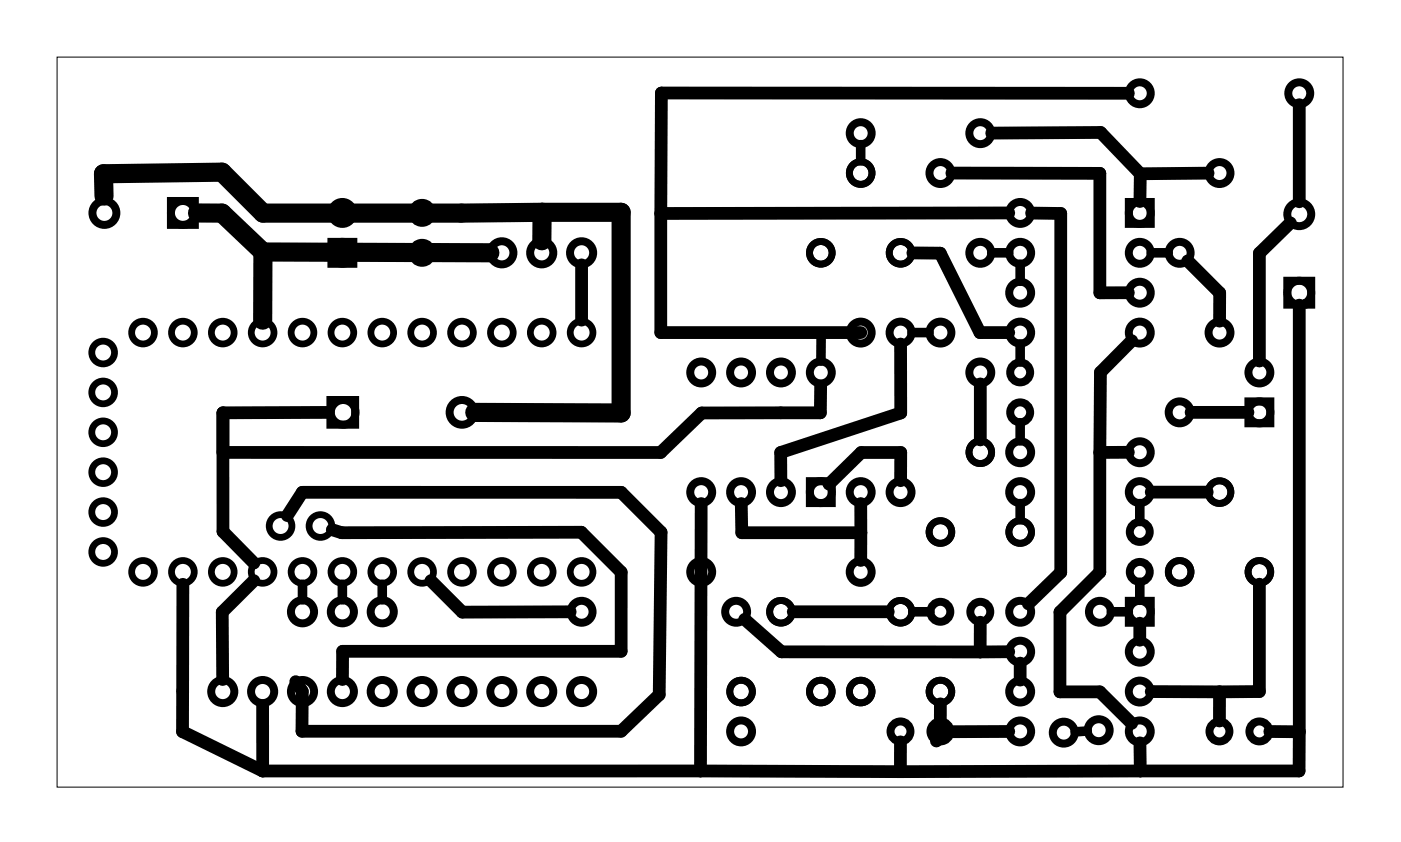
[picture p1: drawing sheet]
<svg xmlns="http://www.w3.org/2000/svg" width="89mm" height="54mm" viewBox="0 0 89 54" stroke-linecap="round" stroke-linejoin="round" font-family="sans-serif">
<path d="M3.6 3.6h82v46.5h-82z" fill="none" stroke="#000" stroke-width=".06"/>
<g fill="none" stroke="#000" stroke-width=".43">
<circle cx="6.6" cy="30.1" r=".72"/>
<circle cx="6.6" cy="27.5" r=".72"/>
<circle cx="6.6" cy="35.2" r=".72"/>
<circle cx="6.6" cy="32.6" r=".72"/>
<circle cx="6.6" cy="25" r=".72"/>
<circle cx="6.6" cy="22.5" r=".72"/>
<circle cx="9.1" cy="36.4" r=".72"/>
<circle cx="9.1" cy="21.2" r=".72"/>
<circle cx="11.7" cy="36.4" r=".72"/>
<circle cx="11.7" cy="21.2" r=".72"/>
<circle cx="14.2" cy="36.4" r=".72"/>
<circle cx="14.2" cy="21.2" r=".72"/>
<circle cx="16.7" cy="36.4" r=".72"/>
<circle cx="16.7" cy="21.2" r=".72"/>
<circle cx="17.9" cy="33.5" r=".72"/>
<circle cx="19.3" cy="36.4" r=".72"/>
<circle cx="19.3" cy="21.2" r=".72"/>
<circle cx="20.4" cy="33.5" r=".72"/>
<circle cx="21.8" cy="36.4" r=".72"/>
<circle cx="21.8" cy="21.2" r=".72"/>
<circle cx="24.4" cy="36.4" r=".72"/>
<circle cx="24.4" cy="21.2" r=".72"/>
<circle cx="26.9" cy="36.4" r=".72"/>
<circle cx="26.9" cy="21.2" r=".72"/>
<circle cx="29.4" cy="36.4" r=".72"/>
<circle cx="29.4" cy="21.2" r=".72"/>
<circle cx="32" cy="36.4" r=".72"/>
<circle cx="32" cy="21.2" r=".72"/>
<circle cx="34.5" cy="36.4" r=".72"/>
<circle cx="34.5" cy="21.2" r=".72"/>
<circle cx="37.1" cy="36.4" r=".72"/>
<circle cx="37.1" cy="21.2" r=".72"/>
</g>
<g fill="none" stroke="#000" stroke-width=".51">
<path d="M10.9 12.8h1.5v1.5h-1.5zM21.1 15.4h1.4v1.4h-1.4zM71.9 12.9h1.4v1.4h-1.4zM82 17.9h1.5v1.5h-1.5zM21 25.5h1.6v1.5h-1.6zM51.6 30.6h1.4v1.4h-1.4zM71.9 38.3h1.4v1.4h-1.4zM79.5 25.6h1.4v1.4h-1.4z"/>
<circle cx="6.7" cy="13.6" r=".76"/>
<circle cx="11.7" cy="13.6" r=".76"/>
<circle cx="21.8" cy="16.1" r=".7"/>
<circle cx="21.8" cy="13.6" r=".7"/>
<circle cx="26.9" cy="16.1" r=".64"/>
<circle cx="26.9" cy="13.6" r=".64"/>
<circle cx="32" cy="16.1" r=".74"/>
<circle cx="34.5" cy="16.1" r=".74"/>
<circle cx="37.1" cy="16.1" r=".74"/>
<circle cx="54.8" cy="8.5" r=".7"/>
<circle cx="59.9" cy="11" r=".7"/>
<circle cx="62.5" cy="8.5" r=".7"/>
<circle cx="62.5" cy="16.1" r=".7"/>
<circle cx="65" cy="13.6" r=".7"/>
<circle cx="65" cy="18.6" r=".7"/>
<circle cx="65" cy="16.1" r=".7"/>
<circle cx="72.6" cy="13.6" r=".7"/>
<circle cx="72.6" cy="18.6" r=".7"/>
<circle cx="72.6" cy="16.1" r=".7"/>
<circle cx="72.6" cy="5.9" r=".7"/>
<circle cx="75.2" cy="16.1" r=".7"/>
<circle cx="77.7" cy="11" r=".7"/>
<circle cx="82.8" cy="18.6" r=".76"/>
<circle cx="82.8" cy="13.6" r=".76"/>
<circle cx="82.8" cy="5.9" r=".7"/>
<circle cx="19.3" cy="39" r=".74"/>
<circle cx="21.8" cy="39" r=".74"/>
<circle cx="21.9" cy="26.3" r=".79"/>
<circle cx="24.4" cy="39" r=".74"/>
<circle cx="29.4" cy="26.3" r=".79"/>
<circle cx="37.1" cy="39" r=".7"/>
<circle cx="44.7" cy="31.3" r=".7"/>
<circle cx="44.7" cy="23.7" r=".7"/>
<circle cx="44.7" cy="36.4" r=".7"/>
<circle cx="46.9" cy="39" r=".7"/>
<circle cx="47.2" cy="31.3" r=".7"/>
<circle cx="47.2" cy="23.7" r=".7"/>
<circle cx="49.8" cy="31.3" r=".7"/>
<circle cx="49.8" cy="23.7" r=".7"/>
<circle cx="52.3" cy="31.3" r=".7"/>
<circle cx="52.3" cy="23.7" r=".7"/>
<circle cx="54.8" cy="31.3" r=".7"/>
<circle cx="54.8" cy="21.2" r=".7"/>
<circle cx="54.8" cy="36.4" r=".7"/>
<circle cx="57.4" cy="31.3" r=".7"/>
<circle cx="57.4" cy="21.2" r=".7"/>
<circle cx="59.9" cy="39" r=".64"/>
<circle cx="59.9" cy="21.2" r=".7"/>
<circle cx="62.5" cy="39" r=".64"/>
<circle cx="62.5" cy="23.7" r=".7"/>
<circle cx="65" cy="26.3" r=".64"/>
<circle cx="65" cy="23.7" r=".64"/>
<circle cx="65" cy="39" r=".7"/>
<circle cx="65" cy="21.2" r=".7"/>
<circle cx="65" cy="31.3" r=".7"/>
<circle cx="65" cy="28.8" r=".7"/>
<circle cx="70.1" cy="39" r=".7"/>
<circle cx="72.6" cy="33.9" r=".64"/>
<circle cx="72.6" cy="36.4" r=".64"/>
<circle cx="72.6" cy="39" r=".7"/>
<circle cx="72.6" cy="21.2" r=".7"/>
<circle cx="72.6" cy="31.3" r=".7"/>
<circle cx="72.6" cy="28.8" r=".7"/>
<circle cx="75.2" cy="26.3" r=".7"/>
<circle cx="77.7" cy="21.2" r=".7"/>
<circle cx="80.2" cy="26.3" r=".7"/>
<circle cx="80.2" cy="23.7" r=".7"/>
<circle cx="14.2" cy="44" r=".74"/>
<circle cx="16.7" cy="44" r=".74"/>
<circle cx="19.3" cy="44" r=".74"/>
<circle cx="21.8" cy="44" r=".74"/>
<circle cx="24.4" cy="44" r=".74"/>
<circle cx="26.9" cy="44" r=".74"/>
<circle cx="29.4" cy="44" r=".74"/>
<circle cx="32" cy="44" r=".74"/>
<circle cx="34.5" cy="44" r=".74"/>
<circle cx="37.1" cy="44" r=".74"/>
<circle cx="47.2" cy="46.6" r=".7"/>
<circle cx="57.4" cy="46.6" r=".64"/>
<circle cx="59.9" cy="46.6" r=".64"/>
<circle cx="65" cy="44" r=".7"/>
<circle cx="65" cy="46.6" r=".7"/>
<circle cx="65" cy="41.5" r=".7"/>
<circle cx="67.8" cy="46.7" r=".7"/>
<circle cx="70" cy="46.5" r=".7"/>
<circle cx="72.6" cy="46.6" r=".7"/>
<circle cx="72.6" cy="44" r=".7"/>
<circle cx="72.6" cy="41.5" r=".7"/>
<circle cx="77.7" cy="46.6" r=".64"/>
<circle cx="80.2" cy="46.6" r=".64"/>
</g>
<g fill="none" stroke="#000" stroke-width=".44">
<circle cx="52.3" cy="16.1" r=".72"/>
<circle cx="54.8" cy="11" r=".72"/>
<circle cx="57.4" cy="16.1" r=".72"/>
<circle cx="49.8" cy="39" r=".72"/>
<circle cx="57.4" cy="39" r=".72"/>
<circle cx="59.9" cy="33.9" r=".72"/>
<circle cx="62.5" cy="28.8" r=".72"/>
<circle cx="65" cy="33.9" r=".72"/>
<circle cx="75.2" cy="36.4" r=".72"/>
<circle cx="77.7" cy="31.3" r=".72"/>
<circle cx="80.2" cy="36.4" r=".72"/>
<circle cx="47.2" cy="44" r=".72"/>
<circle cx="52.3" cy="44" r=".72"/>
<circle cx="54.8" cy="44" r=".72"/>
<circle cx="59.9" cy="44" r=".72"/>
</g>
<g fill="none" stroke="#000" stroke-width=".81">
<path d="M37.1 16.9v3.5M42.1 13.6v7.6h12.7M58.2 16.1h1.7l2.5 5.1h1.9M60.6 11h9.5v7.6h1.8M63.2 8.5l6.9-.1 2.5 2.7M64.3 13.6h-22.2M65.7 13.6h1.9v22.9l-2.1 2M71.9 5.9h-29.8v7.7M72.6 11.1v1.7M75.7 16.6l2 2.1v1.8M77 11l-4.4 .1M82.2 14.2l-2 1.9v6.9"/>
<path d="M82.8 6.7v6.2M82.8 19.4v27.2M11.7 37.2l-.1 9.4 5.1 2.5M16.2 37l-2 2v4.3M18.3 32.8l1-1.4h20.3l2.5 2.5-.1 10.3-2.4 2.4h-20.4l.1-2.6-.5-.6M20.9 26.3h-6.7v7.6l2 2M21.2 33.7l.6 .2h15.2l2.6 2.5v5.1h-17.8v1.8M27.5 37l2 2h6.8M44.7 32.1l-.1 17M47.2 32.1l.1 1.8h7.5M47.4 39.4l2.4 2.1h12.6M50.5 39h6.1"/>
<path d="M52.3 24.6v1.7h-7.6l-2.6 2.5h-27.9M54.8 32.1v1.8M54.8 33.9v1.8M57.4 21.9v4.4l-7.7 2.5v1.8M57.4 30.6v-1.8h-2.5l-2.1 2M62.4 39.6v1.9M62.5 24.4v3.6M70.1 28.8v7.6l-2.6 2.6v5.1h2.6l2 2M71.9 28.8h-1.8M72.1 21.7l-2 2v5.1M72.6 39.7v1.1M73.3 31.3h3.6"/>
<path d="M75.9 26.3h3.6M80.2 37.2v6.8l-2.5 .1M16.7 44.9v4.2M44.6 49.1h-27.9M44.6 49.1h12.8M57.4 47.2v1.9M59.9 46.6l-.2 .6M59.9 44.8v1.8M64.3 41.5h-1.9M64.3 46.6h-4.4M65 42.2v1.1M72.6 47.3v1.8"/>
<path d="M73.3 44l4.4 .1M77.7 44.1v1.8M80.9 46.6h1.9M82.8 46.6v2.5h-25.4"/>
</g>
<path d="M6.6 12.5v-1.4l7.5-.1 2.7 2.6 17.7-.1M12.6 13.6h1.5l2.7 2.4M16.8 16l14.4 .1M16.8 16l-.1 4.4M34.5 13.5v1.8M34.5 13.5h5.1v12.8h-9.4" fill="none" stroke="#000" stroke-width="1.2"/>
<g fill="none" stroke="#000" stroke-width=".61">
<path d="M54.8 9.2v1M63.2 16.1h1.1M65 16.8v1.1M73.3 16.1h1.1M83.2 19.3v.1M19.3 37.2v1M21.8 37.2v1M24.4 37.2v1M54.1 21.2h-1.8v1.8M58.1 21.2h1.1M58.2 39h1M65 21.9v1.2"/>
<path d="M65 26.9v1.2M65 32.1v1M70.8 39h1.1M72.6 32.1v1.1M72.6 37.1v1.1M69.3 46.6h-.8"/>
</g>
</svg>
